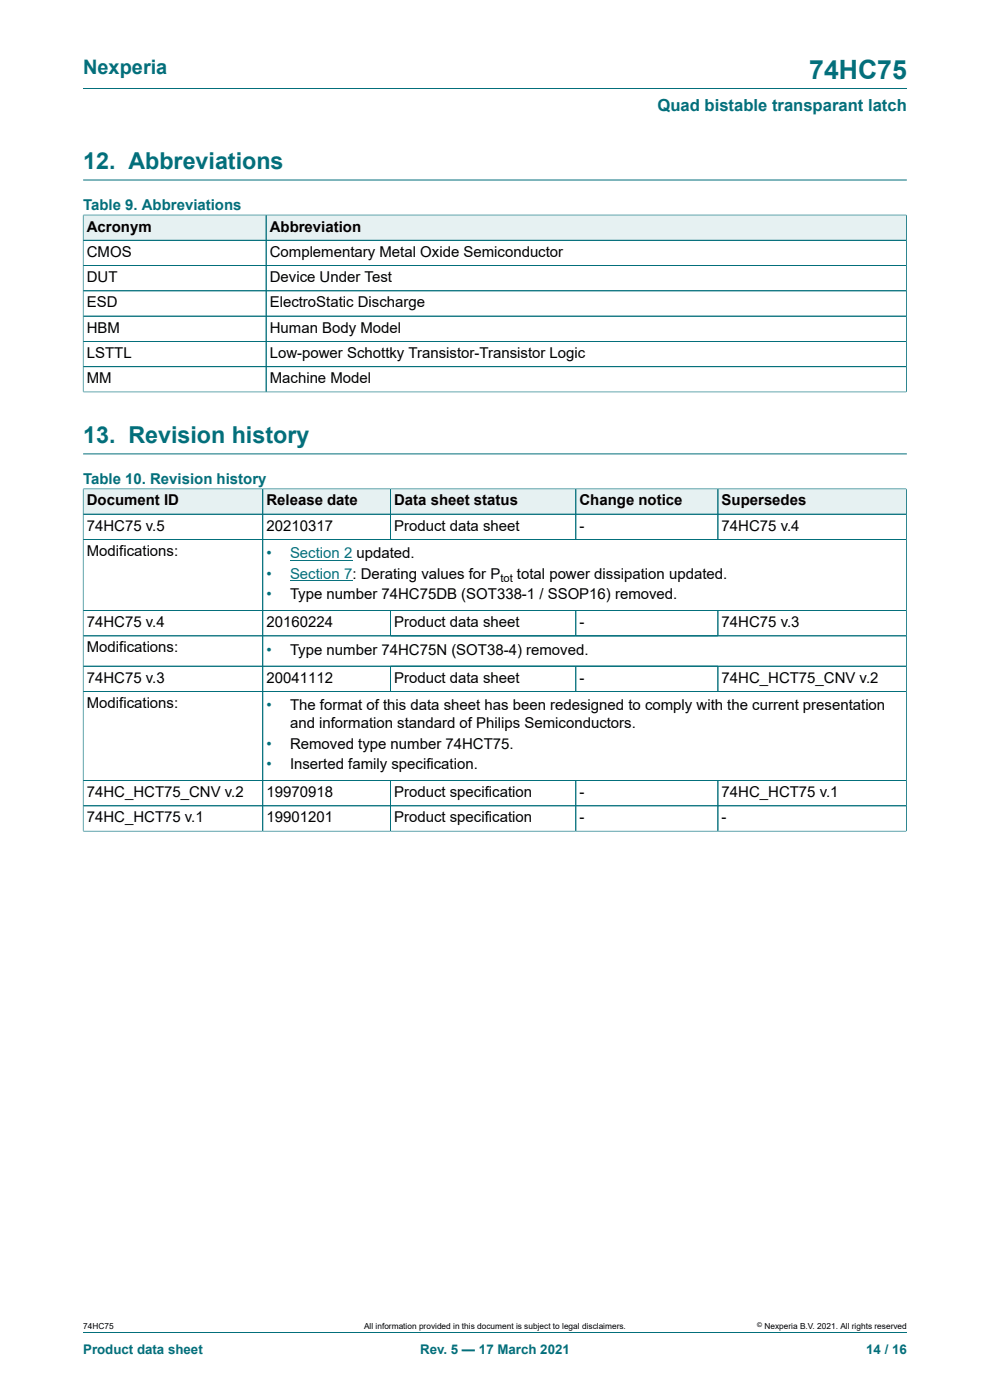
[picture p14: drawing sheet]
<svg xmlns="http://www.w3.org/2000/svg" width="210mm" height="297mm" viewBox="0 0 210 297" stroke-linecap="round" stroke-linejoin="round" font-family="sans-serif">
<defs><g id="words">
<text font-size="5.6" fill="#036f7b" x="171.7" y="16.8">74HC75</text>
<g font-size="4.9" fill="#036f7b">
<text x="17.6" y="35.9">12. Abbreviations</text>
<text x="17.6" y="94">13. Revision history</text>
</g>
<text font-size="4.2" fill="#036f7b" x="17.6" y="15.6">Nexperia</text>
<text font-size="3.5" fill="#036f7b" x="139.5" y="23.7">Quad bistable transparant latch</text>
<g font-size="3.2" fill="#036f7b">
<text x="17.6" y="44.5">Table 9. Abbreviations</text>
<text x="17.6" y="102.6">Table 10. Revision history</text>
<text x="56.5" y="118.5">•</text>
<text x="56.5" y="122.8">•</text>
<text x="56.5" y="127.2">•</text>
<text x="56.5" y="138.9">•</text>
<text x="56.5" y="150.7">•</text>
<text x="56.5" y="158.9">•</text>
<text x="56.5" y="163.2">•</text>
</g>
<g font-size="3.2">
<text x="18.4" y="49.1">Acronym</text>
<text x="57.2" y="49.1">Abbreviation</text>
<text x="18.4" y="54.5">CMOS</text>
<text x="18.4" y="59.8">DUT</text>
<text x="57.2" y="54.5">Complementary Metal Oxide Semiconductor</text>
<text x="57.2" y="59.8">Device Under Test</text>
<text x="18.4" y="65.2">ESD</text>
<text x="57.2" y="65.2">ElectroStatic Discharge</text>
<text x="18.4" y="70.6">HBM</text>
<text x="57.2" y="70.6">Human Body Model</text>
<text x="18.4" y="75.9">LSTTL</text>
<text x="57.2" y="75.9">Low-power Schottky Transistor-Transistor Logic</text>
<text x="18.4" y="81.3">MM</text>
<text x="57.2" y="81.3">Machine Model</text>
<text x="18.4" y="107.2">Document ID</text>
<text x="56.5" y="107.2">Release date</text>
<text x="83.6" y="107.2">Data sheet status</text>
<text x="122.9" y="107.2">Change notice</text>
<text x="153.1" y="107.2">Supersedes</text>
<text x="18.4" y="112.6">74HC75 v.5</text>
<text x="56.5" y="112.6">20210317</text>
<text x="83.6" y="112.6">Product data sheet</text>
<text x="122.9" y="112.6">-</text>
<text x="153.1" y="112.6">74HC75 v.4</text>
<text x="18.4" y="117.9">Modifications:</text>
<text x="109.7" y="122.8">total power dissipation updated.</text>
<text x="61.5" y="127.2">Type number 74HC75DB (SOT338-1 / SSOP16) removed.</text>
<text x="18.4" y="133">74HC75 v.4</text>
<text x="56.5" y="133">20160224</text>
<text x="83.6" y="133">Product data sheet</text>
<text x="122.9" y="133">-</text>
<text x="153.1" y="133">74HC75 v.3</text>
<text x="18.4" y="138.4">Modifications:</text>
<text x="61.5" y="138.9">Type number 74HC75N (SOT38-4) removed.</text>
<text x="18.4" y="144.8">74HC75 v.3</text>
<text x="56.5" y="144.8">20041112</text>
<text x="83.6" y="144.8">Product data sheet</text>
<text x="122.9" y="144.8">-</text>
<text x="153.1" y="144.8">74HC_HCT75_CNV v.2</text>
<text x="18.4" y="150.2">Modifications:</text>
<text x="61.5" y="150.7">The format of this data sheet has been redesigned to comply with the current presentation</text>
<text x="61.5" y="154.5">and information standard of Philips Semiconductors.</text>
<text x="61.5" y="158.9">Removed type number 74HCT75.</text>
<text x="61.5" y="163.2">Inserted family specification.</text>
<text x="18.4" y="169.1">74HC_HCT75_CNV v.2</text>
<text x="56.5" y="169.1">19970918</text>
<text x="83.6" y="169.1">Product specification</text>
<text x="122.9" y="169.1">-</text>
<text x="153.1" y="169.1">74HC_HCT75 v.1</text>
<text x="18.4" y="174.5">74HC_HCT75 v.1</text>
<text x="56.5" y="174.5">19901201</text>
<text x="83.6" y="174.5">Product specification</text>
<text x="122.9" y="174.5">-</text>
<text x="153.1" y="174.5">-</text>
</g>
<g font-size="3.2" fill="#00f">
<text x="61.5" y="118.5">Section 2 updated.</text>
<text x="61.5" y="122.8">Section 7: Derating values for P</text>
</g>
<g font-size="2.8" fill="#036f7b">
<text x="17.6" y="287.2">Product data sheet</text>
<text x="89.1" y="287.2">Rev. 5 — 17 March 2021</text>
<text x="183.7" y="287.2">14 / 16</text>
</g>
<text font-size="2.4" x="106.1" y="123.4">tot</text>
<g font-size="1.8">
<text x="17.6" y="282">74HC75</text>
<text x="77.2" y="282">All information provided in this document is subject to legal disclaimers.</text>
<text x="162.2" y="282">Nexperia B.V. 2021. All rights reserved</text>
</g>
<text font-size="1.4" x="160.6" y="281.6">©</text>
</g></defs>
<path d="M17.6 18.8h174.8M17.6 38.2h174.8" fill="none" stroke="#036f7b" stroke-width=".21"/>
<path d="M17.7 45.7h38.7v5.2h-38.7z" fill="#e6f1f2"/>
<path d="M17.6 45.5v5.5h38.8v-5.4h-38.8" fill="none" stroke="#036f7b" stroke-width=".21"/>
<path d="M56.5 45.7h135.7v5.2h-135.7z" fill="#e6f1f2"/>
<path d="M17.6 51h174.7M17.6 56.3h174.7M17.6 45.7v37.5M17.7 45.6h174.6M56.4 45.6v37.5M192.3 45.5v37.7M17.6 61.7h174.7M17.6 67.1h174.7M17.6 72.4h174.7M17.6 77.8h174.7M17.6 83.1h174.7M17.6 96.3h174.8" fill="none" stroke="#036f7b" stroke-width=".21"/>
<path d="M17.7 103.8h38v5.2h-38z" fill="#e6f1f2"/>
<path d="M17.6 103.6v5.5h38.1v-5.4h-38.1" fill="none" stroke="#036f7b" stroke-width=".21"/>
<path d="M55.8 103.8h27v5.2h-27z" fill="#e6f1f2"/>
<path d="M55.7 103.7h27.1v5.4h-27.1z" fill="none" stroke="#036f7b" stroke-width=".21"/>
<path d="M82.9 103.8h39.2v5.2h-39.2z" fill="#e6f1f2"/>
<path d="M82.8 103.7h39.4v5.4h-39.4z" fill="none" stroke="#036f7b" stroke-width=".21"/>
<path d="M122.2 103.8h30v5.2h-30z" fill="#e6f1f2"/>
<path d="M122.2 103.7h30.1v5.4h-30.1z" fill="none" stroke="#036f7b" stroke-width=".21"/>
<path d="M152.4 103.8h39.8v5.2h-39.8z" fill="#e6f1f2"/>
<path d="M17.6 114.4h174.7M55.7 109.1v20.4M82.8 109.1v5.3M122.2 109.1v5.3M192.3 103.6v25.9h-174.7v-20.4h174.7M192.3 103.7h-40v10.7" fill="none" stroke="#036f7b" stroke-width=".21"/>
<path d="M61.5 118.8h11.5" fill="none" stroke="#00f" stroke-width=".21"/>
<path d="M73 118.8h1.7z" fill="#00f"/>
<path d="M61.5 123.1h11.5" fill="none" stroke="#00f" stroke-width=".21"/>
<path d="M73 123.1l1.7 .1z" fill="#00f"/>
<g fill="none" stroke="#036f7b" stroke-width=".21">
<path d="M17.6 103.8v72.6M17.7 103.7h174.5M17.7 109.1h174.5M55.7 103.8v72.5M82.8 103.8v10.6M122.2 103.8v10.6M152.3 103.8v10.6M192.2 114.4h-174.5M192.3 103.8v72.6M17.6 129.5h174.7M82.8 129.5v5.4M122.2 129.5v5.4"/>
<path d="M152.3 129.5v5.4M192.3 134.9h-174.7M17.6 141.3h174.7M82.8 141.3v5.4M122.2 141.3v5.4M152.3 141.3v5.4M192.3 146.7h-174.7M17.6 176.3h174.7M17.6 165.6h174.7M17.6 171h174.7M82.8 165.6v10.7M122.2 165.6v10.7"/>
<path d="M152.3 165.6v10.7M17.6 282.6h174.8"/>
</g>
<use href="#words"/>
</svg>
